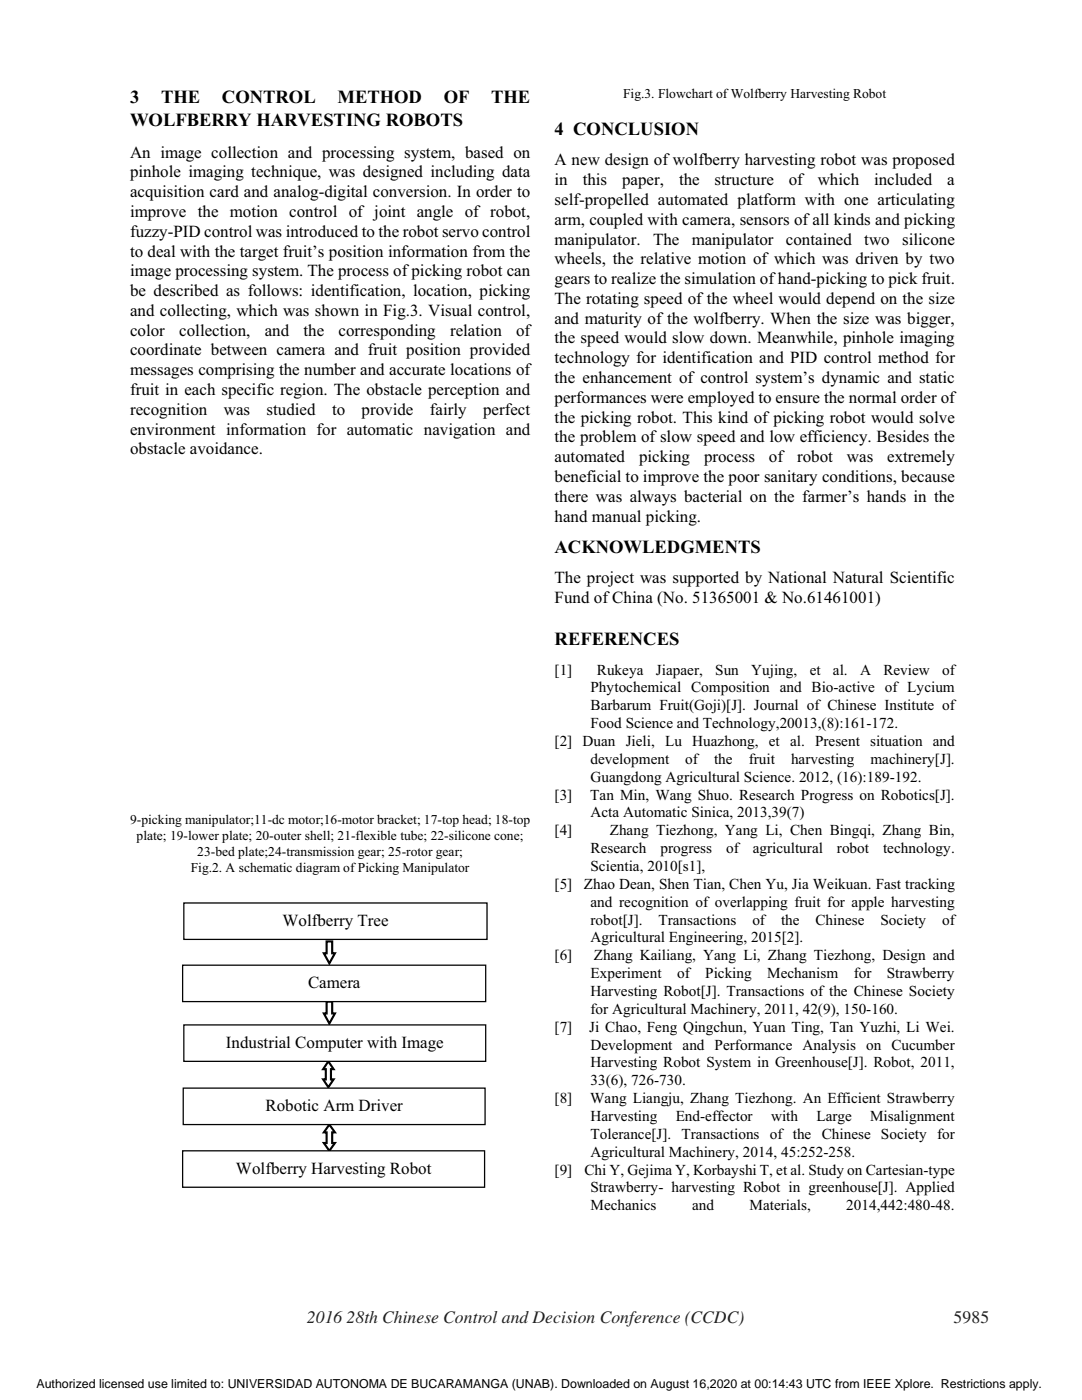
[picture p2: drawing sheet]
<svg xmlns="http://www.w3.org/2000/svg" width="216mm" height="279mm" viewBox="0 0 216 279" stroke-linecap="round" stroke-linejoin="round" font-family="sans-serif">
<defs><g id="words">
<g font-size="3.7">
<text x="26" y="20.6">3</text>
<text x="32.1" y="20.6">THE</text>
<text x="44.3" y="20.6">CONTROL</text>
<text x="67.3" y="20.6">METHOD</text>
<text x="88.5" y="20.6">OF</text>
<text x="98" y="20.6">THE</text>
<text x="26" y="25.2">WOLFBERRY HARVESTING ROBOTS</text>
<text x="110.7" y="27">4 CONCLUSION</text>
<text x="110.7" y="110.4">ACKNOWLEDGMENTS</text>
<text x="110.7" y="128.7">REFERENCES</text>
</g>
<g font-size="3.5" fill="#231f20">
<text x="61.3" y="264.1">2016 28th Chinese Control and Decision Conference (CCDC)</text>
<text x="190.3" y="264.1">5985</text>
</g>
<g font-size="3.4">
<text x="26" y="31.5">An image collection and processing system, based on</text>
<text x="26" y="35.4">pinhole imaging technique, was designed including data</text>
<text x="110.7" y="33">A new design of wolfberry harvesting robot was proposed</text>
<text x="26" y="39.4">acquisition card and analog-digital conversion. In order to</text>
<text x="110.7" y="37">in</text>
<text x="110.7" y="40.9">self-propelled automated platform with one articulating</text>
<text x="116.3" y="37">this</text>
<text x="124.1" y="37">paper,</text>
<text x="135.5" y="37">the</text>
<text x="142.6" y="37">structure</text>
<text x="157.4" y="37">of</text>
<text x="163.2" y="37">which</text>
<text x="174.4" y="37">included</text>
<text x="189" y="37">a</text>
<text x="26" y="43.3">improve the motion control of joint angle of robot,</text>
<text x="26" y="47.3">fuzzy-PID control was introduced to the robot servo control</text>
<text x="110.7" y="44.9">arm, coupled with camera, sensors of all kinds and picking</text>
<text x="26" y="51.2">to deal with the target fruit’s position information from the</text>
<text x="110.7" y="48.8">manipulator.</text>
<text x="110.7" y="52.8">wheels, the relative motion of which was driven by two</text>
<text x="130.3" y="48.8">The</text>
<text x="138" y="48.8">manipulator</text>
<text x="156.8" y="48.8">contained</text>
<text x="172.5" y="48.8">two</text>
<text x="180" y="48.8">silicone</text>
<text x="26" y="55.1">image processing system. The process of picking robot can</text>
<text x="26" y="59.1">be described as follows: identification, location, picking</text>
<text x="110.7" y="56.7">gears to realize the simulation of hand-picking to pick fruit.</text>
<text x="26" y="63">and collecting, which was shown in Fig.3. Visual control,</text>
<text x="110.7" y="60.7">The rotating speed of the wheel would depend on the size</text>
<text x="110.7" y="64.6">and maturity of the wolfberry. When the size was bigger,</text>
<text x="26" y="67">color</text>
<text x="26" y="70.9">coordinate between camera and fruit position provided</text>
<text x="35.8" y="67">collection,</text>
<text x="52.8" y="67">and</text>
<text x="60.6" y="67">the</text>
<text x="67.6" y="67">corresponding</text>
<text x="89.8" y="67">relation</text>
<text x="103" y="67">of</text>
<text x="110.7" y="68.6">the speed would slow down. Meanwhile, pinhole imaging</text>
<text x="26" y="74.9">messages comprising the number and accurate locations of</text>
<text x="110.7" y="72.5">technology for identification and PID control method for</text>
<text x="110.7" y="76.4">the enhancement of control system’s dynamic and static</text>
<text x="26" y="78.8">fruit in each specific region. The obstacle perception and</text>
<text x="26" y="82.8">recognition</text>
<text x="44.6" y="82.8">was</text>
<text x="53.2" y="82.8">studied</text>
<text x="66.2" y="82.8">to</text>
<text x="72.2" y="82.8">provide</text>
<text x="85.8" y="82.8">fairly</text>
<text x="96.4" y="82.8">perfect</text>
<text x="110.7" y="80.4">performances were employed to ensure the normal order of</text>
<text x="26" y="86.7">environment information for automatic navigation and</text>
<text x="110.7" y="84.3">the picking robot. This kind of picking robot would solve</text>
<text x="110.7" y="88.3">the problem of slow speed and low efficiency. Besides the</text>
<text x="26" y="90.7">obstacle avoidance.</text>
<text x="110.7" y="92.2">automated</text>
<text x="127.5" y="92.2">picking</text>
<text x="140.5" y="92.2">process</text>
<text x="153.4" y="92.2">of</text>
<text x="159" y="92.2">robot</text>
<text x="169" y="92.2">was</text>
<text x="177" y="92.2">extremely</text>
<text x="110.7" y="96.2">beneficial to improve the poor sanitary conditions, because</text>
<text x="110.7" y="100.1">there was always bacterial on the farmer’s hands in the</text>
<text x="110.7" y="104.1">hand manual picking.</text>
<text x="110.7" y="116.4">The project was supported by National Natural Scientific</text>
<text x="110.7" y="120.4">Fund of China (No. 51365001 &amp; No.61461001)</text>
<text x="56.3" y="184.7">Wolfberry Tree</text>
<text x="61.5" y="197.2">Camera</text>
<text x="45.1" y="209.1">Industrial Computer with Image</text>
<text x="53" y="221.7">Robotic Arm Driver</text>
<text x="47.1" y="234.2">Wolfberry Harvesting Robot</text>
</g>
<g font-size="3">
<text x="110.7" y="134.6">[1]</text>
<text x="119.1" y="134.6">Rukeya</text>
<text x="130.9" y="134.6">Jiapaer,</text>
<text x="142.7" y="134.6">Sun</text>
<text x="149.9" y="134.6">Yujing,</text>
<text x="161.6" y="134.6">et</text>
<text x="166.2" y="134.6">al.</text>
<text x="171.6" y="134.6">A</text>
<text x="176.3" y="134.6">Review</text>
<text x="188" y="134.6">of</text>
<text x="117.8" y="138.2">Phytochemical Composition and Bio-active of Lycium</text>
<text x="117.8" y="141.8">Barbarum Fruit(Goji)[J]. Journal of Chinese Institute of</text>
<text x="110.7" y="148.9">[2] Duan Jieli, Lu Huazhong, et al. Present situation and</text>
<text x="117.8" y="145.3">Food Science and Technology,20013,(8):161-172.</text>
<text x="117.8" y="152.4">development</text>
<text x="136.7" y="152.4">of</text>
<text x="142.5" y="152.4">the</text>
<text x="149.4" y="152.4">fruit</text>
<text x="157.8" y="152.4">harvesting</text>
<text x="173.7" y="152.4">machinery[J].</text>
<text x="110.7" y="159.6">[3]</text>
<text x="117.8" y="159.6">Tan Min, Wang Shuo. Research Progress on Robotics[J].</text>
<text x="117.8" y="156">Guangdong Agricultural Science. 2012, (16):189-192.</text>
<text x="110.7" y="166.7">[4]</text>
<text x="117.8" y="163.1">Acta Automatic Sinica, 2013,39(7)</text>
<text x="121.7" y="166.7">Zhang Tiezhong, Yang Li, Chen Bingqi, Zhang Bin,</text>
<text x="117.8" y="170.3">Research</text>
<text x="117.8" y="173.8">Scientia, 2010[s1],</text>
<text x="131.8" y="170.3">progress</text>
<text x="144.9" y="170.3">of</text>
<text x="150.2" y="170.3">agricultural</text>
<text x="167" y="170.3">robot</text>
<text x="176.2" y="170.3">technology.</text>
<text x="110.7" y="177.4">[5]</text>
<text x="116.5" y="177.4">Zhao Dean, Shen Tian, Chen Yu, Jia Weikuan. Fast tracking</text>
<text x="117.8" y="181">and recognition of overlapping fruit for apple harvesting</text>
<text x="117.8" y="184.5">robot[J].</text>
<text x="131.4" y="184.5">Transactions</text>
<text x="150.1" y="184.5">of</text>
<text x="155.8" y="184.5">the</text>
<text x="162.7" y="184.5">Chinese</text>
<text x="175.7" y="184.5">Society</text>
<text x="188" y="184.5">of</text>
<text x="110.7" y="191.6">[6]</text>
<text x="117.8" y="188.1">Agricultural Engineering, 2015[2].</text>
<text x="118.5" y="191.6">Zhang Kailiang, Yang Li, Zhang Tiezhong, Design and</text>
<text x="117.8" y="195.2">Experiment</text>
<text x="135.1" y="195.2">of</text>
<text x="140.7" y="195.2">Picking</text>
<text x="153.1" y="195.2">Mechanism</text>
<text x="170.3" y="195.2">for</text>
<text x="177" y="195.2">Strawberry</text>
<text x="117.8" y="198.8">Harvesting Robot[J]. Transactions of the Chinese Society</text>
<text x="117.8" y="202.3">for Agricultural Machinery, 2011, 42(9), 150-160.</text>
<text x="110.7" y="205.9">[7]</text>
<text x="117.6" y="205.9">Ji Chao, Feng Qingchun, Yuan Ting, Tan Yuzhi, Li Wei.</text>
<text x="117.8" y="209.5">Development and Performance Analysis on Cucumber</text>
<text x="117.8" y="213">Harvesting Robot System in Greenhouse[J]. Robot, 2011,</text>
<text x="110.7" y="220.1">[8]</text>
<text x="117.8" y="220.1">Wang Liangju, Zhang Tiezhong. An Efficient Strawberry</text>
<text x="117.8" y="216.6">33(6), 726-730.</text>
<text x="117.8" y="223.7">Harvesting</text>
<text x="117.8" y="227.3">Tolerance[J]. Transactions of the Chinese Society for</text>
<text x="134.8" y="223.7">End-effector</text>
<text x="153.8" y="223.7">with</text>
<text x="162.9" y="223.7">Large</text>
<text x="173.6" y="223.7">Misalignment</text>
<text x="117.8" y="230.8">Agricultural Machinery, 2014, 45:252-258.</text>
<text x="110.7" y="234.4">[9]</text>
<text x="116.6" y="234.4">Chi Y, Gejima Y, Korbayshi T, et al. Study on Cartesian-type</text>
<text x="117.8" y="238">Strawberry- harvesting Robot in greenhouse[J]. Applied</text>
<text x="117.8" y="241.5">Mechanics</text>
<text x="138.1" y="241.5">and</text>
<text x="149.5" y="241.5">Materials,</text>
<text x="168.9" y="241.5">2014,442:480-48.</text>
</g>
<g font-size="2.7">
<text x="124.3" y="19.6">Fig.3. Flowchart of Wolfberry Harvesting Robot</text>
<text x="26" y="164.4">9-picking manipulator;11-dc motor;16-motor bracket; 17-top head; 18-top</text>
<text x="27.3" y="167.6">plate; 19-lower plate; 20-outer shell; 21-flexible tube; 22-silicone cone;</text>
<text x="38.1" y="174">Fig.2. A schematic diagram of Picking Manipulator</text>
<text x="39.4" y="170.8">23-bed plate;24-transmission gear; 25-rotor gear;</text>
</g>
<text font-size="2.5" x="7.3" y="276.9">Authorized licensed use limited to: UNIVERSIDAD AUTONOMA DE BUCARAMANGA (UNAB). Downloaded on August 16,2020 at 00:14:43 UTC from IEEE Xplore. Restrictions apply.</text>
</g></defs>
<path d="M65.2 187.9h1.1v2.4h.5l-1.1 2-1.1-2h.6zM65.2 199.9h1.1v2.4h.5l-1.1 2-1.1-2h.6zM65.5 211.8l1.1 1.6h-.6v2h.6l-1.1 1.6-1-1.6h.5v-2h-.5zM65.7 224.4l1.1 1.6h-.5v2.1h.5l-1.1 1.6-1.1-1.6h.6v-2.1h-.6z" fill="none" stroke="#000" stroke-width=".42"/>
<path d="M36.7 180.2h60.5v7.3h-60.5z" fill="#fff"/>
<path d="M36.7 180.2h60.5v7.3h-60.5z" fill="none" stroke="#000" stroke-width=".25"/>
<path d="M36.4 192.6h60.5v7.3h-60.5z" fill="#fff"/>
<path d="M36.4 192.6h60.5v7.3h-60.5z" fill="none" stroke="#000" stroke-width=".25"/>
<path d="M36.7 204.5h60.2v7.3h-60.2z" fill="#fff"/>
<path d="M36.7 204.5h60.2v7.3h-60.2z" fill="none" stroke="#000" stroke-width=".25"/>
<path d="M36.6 217.2h60.2v7.2h-60.2z" fill="#fff"/>
<path d="M36.6 217.2h60.2v7.2h-60.2z" fill="none" stroke="#000" stroke-width=".25"/>
<path d="M36.4 229.7h60.3v7.2h-60.3z" fill="#fff"/>
<path d="M36.4 229.7h60.3v7.2h-60.3z" fill="none" stroke="#000" stroke-width=".25"/>
<use href="#words"/>
</svg>
